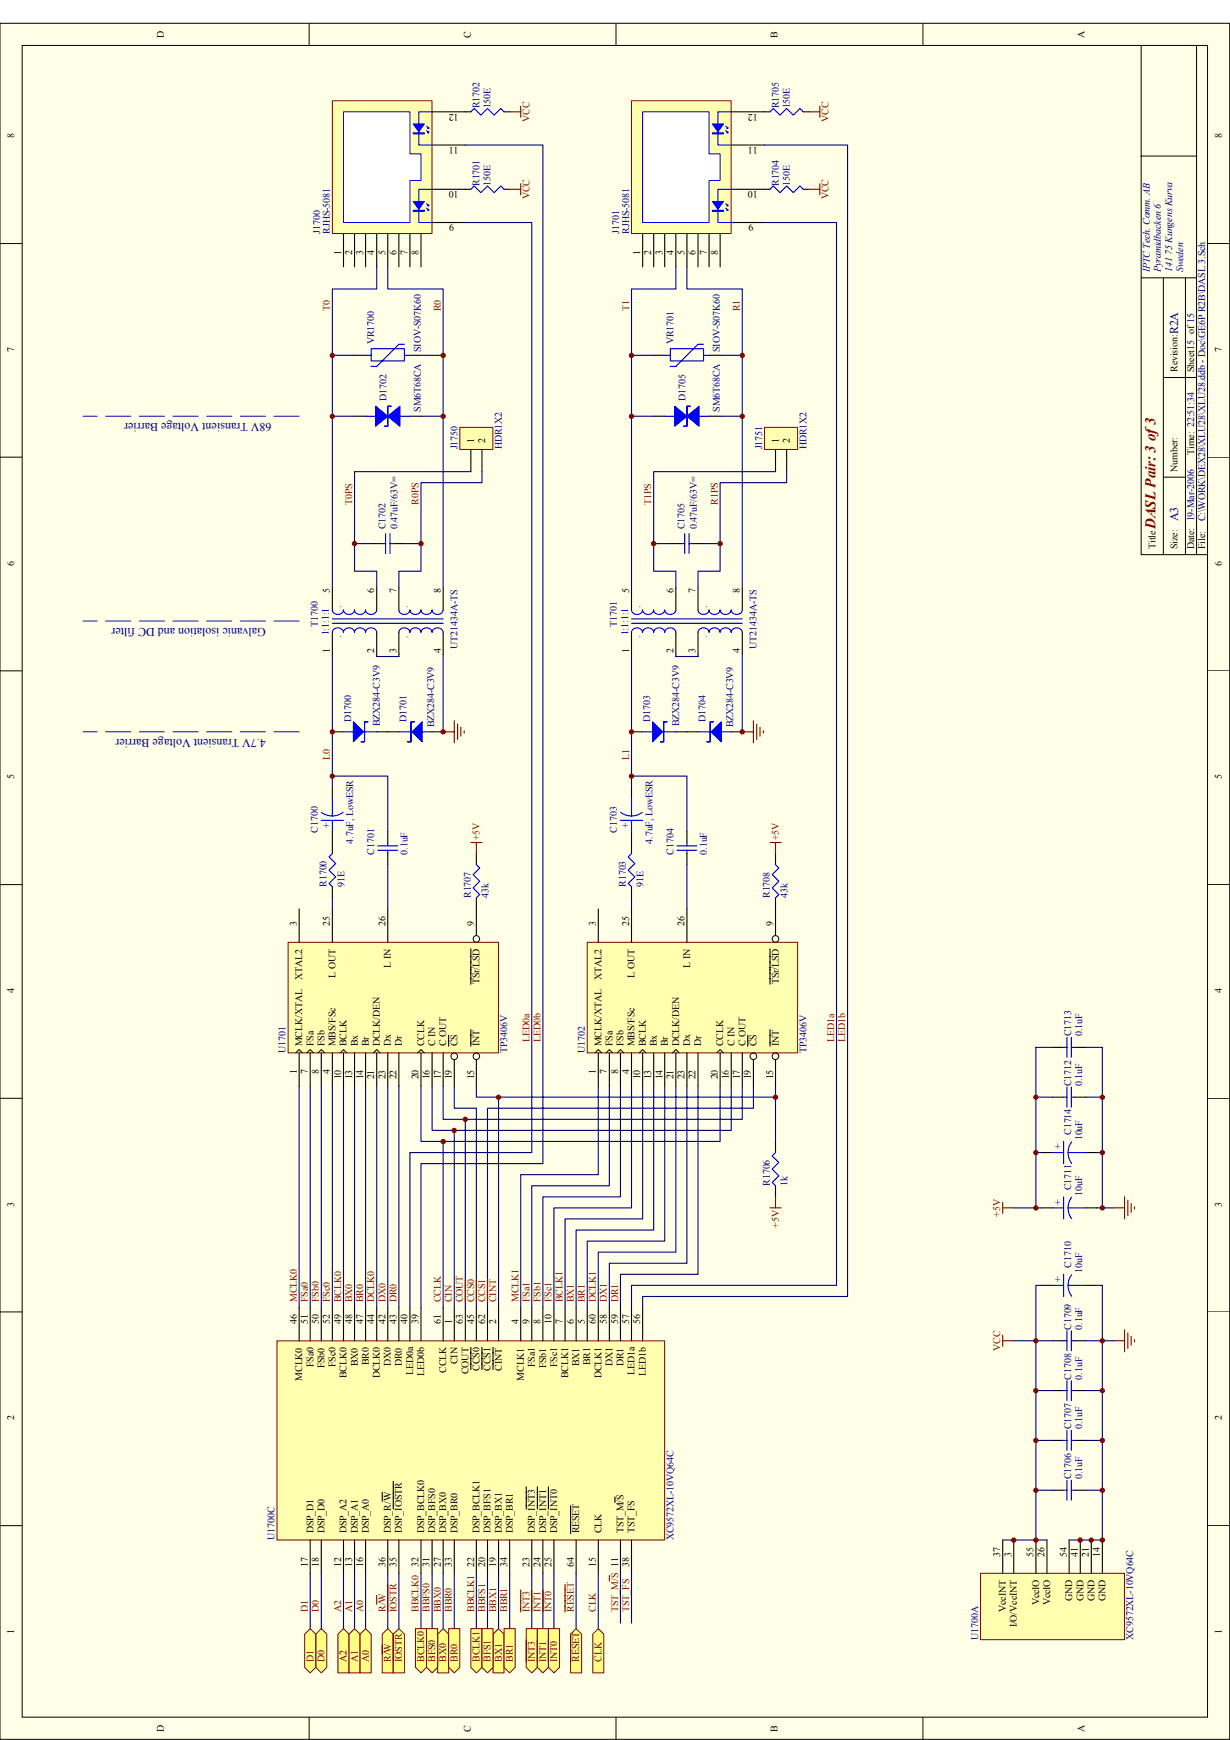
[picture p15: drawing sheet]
<svg xmlns="http://www.w3.org/2000/svg" width="297mm" height="420mm" viewBox="0 0 297 420" stroke-linecap="round" stroke-linejoin="round" font-family="sans-serif">
<defs><g id="words">
<text font-size="3.6" fill="#800000" x="279.1" y="127.8" transform="rotate(-90 279.1 127.8)">DASL Pair: 3 of 3</text>
<g font-size="2.9" fill="#000080">
<text x="284.5" y="80.7" transform="rotate(-90 284.5 80.7)">R2A</text>
<text x="65.6" y="102.1" transform="rotate(-180 65.6 102.1)">68V Transient Voltage Barrier</text>
<text x="284.5" y="125.9" transform="rotate(-90 284.5 125.9)">A3</text>
<text x="64.2" y="151.6" transform="rotate(-180 64.2 151.6)">Galvanic isolation and DC filter</text>
<text x="64.2" y="178.3" transform="rotate(-180 64.2 178.3)">4.7V Transient Voltage Barrier</text>
</g>
<g font-size="2.4">
<text x="39.6" y="9.1" transform="rotate(-90 39.6 9.1)">D</text>
<text x="113.7" y="9.1" transform="rotate(-90 113.7 9.1)">C</text>
<text x="187.8" y="9.1" transform="rotate(-90 187.8 9.1)">B</text>
<text x="261.9" y="9.1" transform="rotate(-90 261.9 9.1)">A</text>
<text x="110.8" y="27.5" transform="rotate(-180 110.8 27.5)">12</text>
<text x="183" y="27.5" transform="rotate(-180 183 27.5)">12</text>
<text x="3.4" y="33.4" transform="rotate(-90 3.4 33.4)">8</text>
<text x="110.8" y="35.5" transform="rotate(-180 110.8 35.5)">11</text>
<text x="183" y="35.5" transform="rotate(-180 183 35.5)">11</text>
<text x="295.1" y="33.4" transform="rotate(-90 295.1 33.4)">8</text>
<text x="110.8" y="46.2" transform="rotate(-180 110.8 46.2)">10</text>
<text x="183" y="46.2" transform="rotate(-180 183 46.2)">10</text>
<text x="109.7" y="54.2" transform="rotate(-180 109.7 54.2)">9</text>
<text x="181.9" y="54.2" transform="rotate(-180 181.9 54.2)">9</text>
<text x="82.4" y="61.5" transform="rotate(-90 82.4 61.5)">1</text>
<text x="85" y="61.5" transform="rotate(-90 85 61.5)">2</text>
<text x="87.7" y="61.5" transform="rotate(-90 87.7 61.5)">3</text>
<text x="90.4" y="61.5" transform="rotate(-90 90.4 61.5)">4</text>
<text x="93.1" y="61.5" transform="rotate(-90 93.1 61.5)">5</text>
<text x="95.7" y="61.5" transform="rotate(-90 95.7 61.5)">6</text>
<text x="98.4" y="61.5" transform="rotate(-90 98.4 61.5)">7</text>
<text x="101.1" y="61.5" transform="rotate(-90 101.1 61.5)">8</text>
<text x="154.6" y="61.5" transform="rotate(-90 154.6 61.5)">1</text>
<text x="157.3" y="61.5" transform="rotate(-90 157.3 61.5)">2</text>
<text x="160" y="61.5" transform="rotate(-90 160 61.5)">3</text>
<text x="162.6" y="61.5" transform="rotate(-90 162.6 61.5)">4</text>
<text x="165.3" y="61.5" transform="rotate(-90 165.3 61.5)">5</text>
<text x="168" y="61.5" transform="rotate(-90 168 61.5)">6</text>
<text x="170.7" y="61.5" transform="rotate(-90 170.7 61.5)">7</text>
<text x="173.3" y="61.5" transform="rotate(-90 173.3 61.5)">8</text>
<text x="3.4" y="85" transform="rotate(-90 3.4 85)">7</text>
<text x="284.4" y="89.8" transform="rotate(-90 284.4 89.8)">Revision:</text>
<text x="288.4" y="89.8" transform="rotate(-90 288.4 89.8)">Sheet15 of 15</text>
<text x="295.1" y="85" transform="rotate(-90 295.1 85)">7</text>
<text x="114.5" y="106.9" transform="rotate(-90 114.5 106.9)">1</text>
<text x="117.1" y="106.9" transform="rotate(-90 117.1 106.9)">2</text>
<text x="188" y="106.9" transform="rotate(-90 188 106.9)">1</text>
<text x="190.7" y="106.9" transform="rotate(-90 190.7 106.9)">2</text>
<text x="284.4" y="113.9" transform="rotate(-90 284.4 113.9)">Number:</text>
<text x="288.4" y="109.9" transform="rotate(-90 288.4 109.9)">Time: 22:51:34</text>
<text x="3.4" y="136.6" transform="rotate(-90 3.4 136.6)">6</text>
<text x="279" y="132.6" transform="rotate(-90 279 132.6)">Title</text>
<text x="284.4" y="132.6" transform="rotate(-90 284.4 132.6)">Size:</text>
<text x="288.4" y="132.6" transform="rotate(-90 288.4 132.6)">Date: 19-Mar-2006</text>
<text x="291.1" y="132.6" transform="rotate(-90 291.1 132.6)">File:</text>
<text x="295.1" y="136.6" transform="rotate(-90 295.1 136.6)">6</text>
<text x="79.7" y="143.3" transform="rotate(-90 79.7 143.3)">5</text>
<text x="90.4" y="143.3" transform="rotate(-90 90.4 143.3)">6</text>
<text x="95.7" y="143.3" transform="rotate(-90 95.7 143.3)">7</text>
<text x="106.4" y="143.3" transform="rotate(-90 106.4 143.3)">8</text>
<text x="151.9" y="143.3" transform="rotate(-90 151.9 143.3)">5</text>
<text x="162.6" y="143.3" transform="rotate(-90 162.6 143.3)">6</text>
<text x="168" y="143.3" transform="rotate(-90 168 143.3)">7</text>
<text x="178.7" y="143.3" transform="rotate(-90 178.7 143.3)">8</text>
<text x="79.7" y="157.7" transform="rotate(-90 79.7 157.7)">1</text>
<text x="90.4" y="157.7" transform="rotate(-90 90.4 157.7)">2</text>
<text x="95.7" y="157.7" transform="rotate(-90 95.7 157.7)">3</text>
<text x="106.4" y="157.7" transform="rotate(-90 106.4 157.7)">4</text>
<text x="151.9" y="157.7" transform="rotate(-90 151.9 157.7)">1</text>
<text x="162.6" y="157.7" transform="rotate(-90 162.6 157.7)">2</text>
<text x="168" y="157.7" transform="rotate(-90 168 157.7)">3</text>
<text x="178.7" y="157.7" transform="rotate(-90 178.7 157.7)">4</text>
<text x="3.4" y="188.2" transform="rotate(-90 3.4 188.2)">5</text>
<text x="295.1" y="188.2" transform="rotate(-90 295.1 188.2)">5</text>
<text x="71.7" y="223.5" transform="rotate(-90 71.7 223.5)">3</text>
<text x="79.7" y="223.5" transform="rotate(-90 79.7 223.5)">25</text>
<text x="93.1" y="223.5" transform="rotate(-90 93.1 223.5)">26</text>
<text x="114.5" y="223.5" transform="rotate(-90 114.5 223.5)">9</text>
<text x="143.9" y="223.5" transform="rotate(-90 143.9 223.5)">3</text>
<text x="151.9" y="223.5" transform="rotate(-90 151.9 223.5)">25</text>
<text x="165.3" y="223.5" transform="rotate(-90 165.3 223.5)">26</text>
<text x="186.7" y="223.5" transform="rotate(-90 186.7 223.5)">9</text>
<text x="94.4" y="233.6" transform="rotate(-90 94.4 233.6)">L IN</text>
<text x="166.6" y="233.6" transform="rotate(-90 166.6 233.6)">L IN</text>
<text x="3.4" y="239.8" transform="rotate(-90 3.4 239.8)">4</text>
<text x="73" y="236.6" transform="rotate(-90 73 236.6)">XTAL2</text>
<text x="81" y="236.1" transform="rotate(-90 81 236.1)">L OUT</text>
<text x="115.8" y="237.7" transform="rotate(-90 115.8 237.7)">TSr/LSD</text>
<text x="145.2" y="236.6" transform="rotate(-90 145.2 236.6)">XTAL2</text>
<text x="153.3" y="236.1" transform="rotate(-90 153.3 236.1)">L OUT</text>
<text x="188" y="237.7" transform="rotate(-90 188 237.7)">TSr/LSD</text>
<text x="295.1" y="239.8" transform="rotate(-90 295.1 239.8)">4</text>
<text x="73" y="252.6" transform="rotate(-90 73 252.6)">MCLK/XTAL</text>
<text x="75.7" y="252.6" transform="rotate(-90 75.7 252.6)">FSa</text>
<text x="78.4" y="252.6" transform="rotate(-90 78.4 252.6)">FSb</text>
<text x="81" y="252.6" transform="rotate(-90 81 252.6)">MBS/FSc</text>
<text x="83.7" y="252.6" transform="rotate(-90 83.7 252.6)">BCLK</text>
<text x="86.4" y="252.6" transform="rotate(-90 86.4 252.6)">Bx</text>
<text x="89" y="252.6" transform="rotate(-90 89 252.6)">Br</text>
<text x="91.7" y="252.6" transform="rotate(-90 91.7 252.6)">DCLK/DEN</text>
<text x="94.4" y="252.6" transform="rotate(-90 94.4 252.6)">Dx</text>
<text x="97.1" y="252.6" transform="rotate(-90 97.1 252.6)">Dr</text>
<text x="102.4" y="252.6" transform="rotate(-90 102.4 252.6)">CCLK</text>
<text x="105.1" y="252.6" transform="rotate(-90 105.1 252.6)">C IN</text>
<text x="107.8" y="252.6" transform="rotate(-90 107.8 252.6)">C OUT</text>
<text x="110.4" y="252.6" transform="rotate(-90 110.4 252.6)">CS</text>
<text x="115.8" y="252.6" transform="rotate(-90 115.8 252.6)">INT</text>
<text x="145.2" y="252.6" transform="rotate(-90 145.2 252.6)">MCLK/XTAL</text>
<text x="147.9" y="252.6" transform="rotate(-90 147.9 252.6)">FSa</text>
<text x="150.6" y="252.6" transform="rotate(-90 150.6 252.6)">FSb</text>
<text x="153.3" y="252.6" transform="rotate(-90 153.3 252.6)">MBS/FSc</text>
<text x="155.9" y="252.6" transform="rotate(-90 155.9 252.6)">BCLK</text>
<text x="158.6" y="252.6" transform="rotate(-90 158.6 252.6)">Bx</text>
<text x="161.3" y="252.6" transform="rotate(-90 161.3 252.6)">Br</text>
<text x="164" y="252.6" transform="rotate(-90 164 252.6)">DCLK/DEN</text>
<text x="166.6" y="252.6" transform="rotate(-90 166.6 252.6)">Dx</text>
<text x="169.3" y="252.6" transform="rotate(-90 169.3 252.6)">Dr</text>
<text x="174.7" y="252.6" transform="rotate(-90 174.7 252.6)">CCLK</text>
<text x="177.4" y="252.6" transform="rotate(-90 177.4 252.6)">C IN</text>
<text x="180" y="252.6" transform="rotate(-90 180 252.6)">C OUT</text>
<text x="182.7" y="252.6" transform="rotate(-90 182.7 252.6)">CS</text>
<text x="188" y="252.6" transform="rotate(-90 188 252.6)">INT</text>
<text x="71.7" y="259.3" transform="rotate(-90 71.7 259.3)">1</text>
<text x="74.3" y="259.3" transform="rotate(-90 74.3 259.3)">7</text>
<text x="77" y="259.3" transform="rotate(-90 77 259.3)">8</text>
<text x="79.7" y="259.3" transform="rotate(-90 79.7 259.3)">4</text>
<text x="82.4" y="260.7" transform="rotate(-90 82.4 260.7)">10</text>
<text x="85" y="260.7" transform="rotate(-90 85 260.7)">13</text>
<text x="87.7" y="260.7" transform="rotate(-90 87.7 260.7)">14</text>
<text x="90.4" y="260.7" transform="rotate(-90 90.4 260.7)">21</text>
<text x="93.1" y="260.7" transform="rotate(-90 93.1 260.7)">23</text>
<text x="95.7" y="260.7" transform="rotate(-90 95.7 260.7)">22</text>
<text x="101.1" y="260.7" transform="rotate(-90 101.1 260.7)">20</text>
<text x="103.8" y="260.7" transform="rotate(-90 103.8 260.7)">16</text>
<text x="106.4" y="260.7" transform="rotate(-90 106.4 260.7)">17</text>
<text x="109.1" y="260.7" transform="rotate(-90 109.1 260.7)">19</text>
<text x="114.5" y="260.7" transform="rotate(-90 114.5 260.7)">15</text>
<text x="143.9" y="259.3" transform="rotate(-90 143.9 259.3)">1</text>
<text x="146.6" y="259.3" transform="rotate(-90 146.6 259.3)">7</text>
<text x="149.2" y="259.3" transform="rotate(-90 149.2 259.3)">8</text>
<text x="151.9" y="259.3" transform="rotate(-90 151.9 259.3)">4</text>
<text x="154.6" y="260.7" transform="rotate(-90 154.6 260.7)">10</text>
<text x="157.3" y="260.7" transform="rotate(-90 157.3 260.7)">13</text>
<text x="160" y="260.7" transform="rotate(-90 160 260.7)">14</text>
<text x="162.6" y="260.7" transform="rotate(-90 162.6 260.7)">21</text>
<text x="165.3" y="260.7" transform="rotate(-90 165.3 260.7)">23</text>
<text x="168" y="260.7" transform="rotate(-90 168 260.7)">22</text>
<text x="173.3" y="260.7" transform="rotate(-90 173.3 260.7)">20</text>
<text x="176" y="260.7" transform="rotate(-90 176 260.7)">16</text>
<text x="178.7" y="260.7" transform="rotate(-90 178.7 260.7)">17</text>
<text x="181.4" y="260.7" transform="rotate(-90 181.4 260.7)">19</text>
<text x="186.7" y="260.7" transform="rotate(-90 186.7 260.7)">15</text>
<text x="3.4" y="291.4" transform="rotate(-90 3.4 291.4)">3</text>
<text x="295.1" y="291.4" transform="rotate(-90 295.1 291.4)">3</text>
<text x="71.7" y="319.7" transform="rotate(-90 71.7 319.7)">46</text>
<text x="74.3" y="319.7" transform="rotate(-90 74.3 319.7)">51</text>
<text x="77" y="319.7" transform="rotate(-90 77 319.7)">50</text>
<text x="79.7" y="319.7" transform="rotate(-90 79.7 319.7)">52</text>
<text x="82.4" y="319.7" transform="rotate(-90 82.4 319.7)">49</text>
<text x="85" y="319.7" transform="rotate(-90 85 319.7)">48</text>
<text x="87.7" y="319.7" transform="rotate(-90 87.7 319.7)">47</text>
<text x="90.4" y="319.7" transform="rotate(-90 90.4 319.7)">44</text>
<text x="93.1" y="319.7" transform="rotate(-90 93.1 319.7)">42</text>
<text x="95.7" y="319.7" transform="rotate(-90 95.7 319.7)">43</text>
<text x="98.4" y="319.7" transform="rotate(-90 98.4 319.7)">40</text>
<text x="101.1" y="319.7" transform="rotate(-90 101.1 319.7)">39</text>
<text x="106.4" y="319.7" transform="rotate(-90 106.4 319.7)">61</text>
<text x="109.1" y="319.7" transform="rotate(-90 109.1 319.7)">1</text>
<text x="111.8" y="319.7" transform="rotate(-90 111.8 319.7)">63</text>
<text x="114.5" y="319.7" transform="rotate(-90 114.5 319.7)">45</text>
<text x="117.1" y="319.7" transform="rotate(-90 117.1 319.7)">62</text>
<text x="119.8" y="319.7" transform="rotate(-90 119.8 319.7)">2</text>
<text x="125.2" y="319.7" transform="rotate(-90 125.2 319.7)">4</text>
<text x="127.8" y="319.7" transform="rotate(-90 127.8 319.7)">9</text>
<text x="130.5" y="319.7" transform="rotate(-90 130.5 319.7)">8</text>
<text x="133.2" y="319.7" transform="rotate(-90 133.2 319.7)">10</text>
<text x="135.9" y="319.7" transform="rotate(-90 135.9 319.7)">7</text>
<text x="138.6" y="319.7" transform="rotate(-90 138.6 319.7)">6</text>
<text x="141.2" y="319.7" transform="rotate(-90 141.2 319.7)">5</text>
<text x="143.9" y="319.7" transform="rotate(-90 143.9 319.7)">60</text>
<text x="146.6" y="319.7" transform="rotate(-90 146.6 319.7)">58</text>
<text x="149.2" y="319.7" transform="rotate(-90 149.2 319.7)">59</text>
<text x="151.9" y="319.7" transform="rotate(-90 151.9 319.7)">57</text>
<text x="154.6" y="319.7" transform="rotate(-90 154.6 319.7)">56</text>
<text x="86.4" y="329.9" transform="rotate(-90 86.4 329.9)">BX0</text>
<text x="89" y="329.6" transform="rotate(-90 89 329.6)">BR0</text>
<text x="94.4" y="329.9" transform="rotate(-90 94.4 329.9)">DX0</text>
<text x="97.1" y="329.9" transform="rotate(-90 97.1 329.9)">DR0</text>
<text x="110.4" y="329.4" transform="rotate(-90 110.4 329.4)">CIN</text>
<text x="139.9" y="329.9" transform="rotate(-90 139.9 329.9)">BX1</text>
<text x="142.6" y="329.6" transform="rotate(-90 142.6 329.6)">BR1</text>
<text x="147.9" y="329.9" transform="rotate(-90 147.9 329.9)">DX1</text>
<text x="150.6" y="329.9" transform="rotate(-90 150.6 329.9)">DR1</text>
<text x="73" y="333.4" transform="rotate(-90 73 333.4)">MCLK0</text>
<text x="75.7" y="330.2" transform="rotate(-90 75.7 330.2)">FSa0</text>
<text x="78.4" y="330.4" transform="rotate(-90 78.4 330.4)">FSb0</text>
<text x="81" y="330.2" transform="rotate(-90 81 330.2)">FSc0</text>
<text x="83.7" y="332.8" transform="rotate(-90 83.7 332.8)">BCLK0</text>
<text x="91.7" y="332.8" transform="rotate(-90 91.7 332.8)">DCLK0</text>
<text x="99.8" y="332" transform="rotate(-90 99.8 332)">LED0a</text>
<text x="102.4" y="332.3" transform="rotate(-90 102.4 332.3)">LED0b</text>
<text x="107.8" y="331.5" transform="rotate(-90 107.8 331.5)">CCLK</text>
<text x="113.1" y="331.8" transform="rotate(-90 113.1 331.8)">COUT</text>
<text x="115.8" y="331" transform="rotate(-90 115.8 331)">CCS0</text>
<text x="118.5" y="331" transform="rotate(-90 118.5 331)">CCS1</text>
<text x="121.2" y="331" transform="rotate(-90 121.2 331)">CINT</text>
<text x="126.5" y="333.4" transform="rotate(-90 126.5 333.4)">MCLK1</text>
<text x="129.2" y="330.2" transform="rotate(-90 129.2 330.2)">FSa1</text>
<text x="131.9" y="330.4" transform="rotate(-90 131.9 330.4)">FSb1</text>
<text x="134.5" y="330.2" transform="rotate(-90 134.5 330.2)">FSc1</text>
<text x="137.2" y="332.8" transform="rotate(-90 137.2 332.8)">BCLK1</text>
<text x="145.2" y="332.8" transform="rotate(-90 145.2 332.8)">DCLK1</text>
<text x="153.3" y="332" transform="rotate(-90 153.3 332)">LED1a</text>
<text x="155.9" y="332.3" transform="rotate(-90 155.9 332.3)">LED1b</text>
<text x="3.4" y="343" transform="rotate(-90 3.4 343)">2</text>
<text x="295.1" y="343" transform="rotate(-90 295.1 343)">2</text>
<text x="75.7" y="370.3" transform="rotate(-90 75.7 370.3)">DSP_D1</text>
<text x="78.4" y="370.3" transform="rotate(-90 78.4 370.3)">DSP_D0</text>
<text x="83.7" y="370.3" transform="rotate(-90 83.7 370.3)">DSP_A2</text>
<text x="86.4" y="370.3" transform="rotate(-90 86.4 370.3)">DSP_A1</text>
<text x="89" y="370.3" transform="rotate(-90 89 370.3)">DSP_A0</text>
<text x="94.4" y="370.3" transform="rotate(-90 94.4 370.3)">DSP_R/W</text>
<text x="97.1" y="370.3" transform="rotate(-90 97.1 370.3)">DSP_IOSTR</text>
<text x="102.4" y="370.3" transform="rotate(-90 102.4 370.3)">DSP_BCLK0</text>
<text x="105.1" y="370.3" transform="rotate(-90 105.1 370.3)">DSP_BFS0</text>
<text x="107.8" y="370.3" transform="rotate(-90 107.8 370.3)">DSP_BX0</text>
<text x="110.4" y="370.3" transform="rotate(-90 110.4 370.3)">DSP_BR0</text>
<text x="115.8" y="370.3" transform="rotate(-90 115.8 370.3)">DSP_BCLK1</text>
<text x="118.5" y="370.3" transform="rotate(-90 118.5 370.3)">DSP_BFS1</text>
<text x="121.2" y="370.3" transform="rotate(-90 121.2 370.3)">DSP_BX1</text>
<text x="123.8" y="370.3" transform="rotate(-90 123.8 370.3)">DSP_BR1</text>
<text x="129.2" y="370.3" transform="rotate(-90 129.2 370.3)">DSP_INT3</text>
<text x="131.9" y="370.3" transform="rotate(-90 131.9 370.3)">DSP_INT1</text>
<text x="134.5" y="370.3" transform="rotate(-90 134.5 370.3)">DSP_INT0</text>
<text x="139.9" y="370.3" transform="rotate(-90 139.9 370.3)">RESET</text>
<text x="145.2" y="370.3" transform="rotate(-90 145.2 370.3)">CLK</text>
<text x="150.6" y="370.3" transform="rotate(-90 150.6 370.3)">TST_M/S</text>
<text x="153.3" y="370.3" transform="rotate(-90 153.3 370.3)">TST_FS</text>
<text x="241.6" y="375.9" transform="rotate(-90 241.6 375.9)">37</text>
<text x="244.2" y="375.9" transform="rotate(-90 244.2 375.9)">3</text>
<text x="249.6" y="375.9" transform="rotate(-90 249.6 375.9)">55</text>
<text x="252.3" y="375.9" transform="rotate(-90 252.3 375.9)">26</text>
<text x="257.6" y="375.9" transform="rotate(-90 257.6 375.9)">54</text>
<text x="260.3" y="375.9" transform="rotate(-90 260.3 375.9)">41</text>
<text x="263" y="375.9" transform="rotate(-90 263 375.9)">21</text>
<text x="265.6" y="375.9" transform="rotate(-90 265.6 375.9)">14</text>
<text x="74.3" y="378.3" transform="rotate(-90 74.3 378.3)">17</text>
<text x="77" y="378.3" transform="rotate(-90 77 378.3)">18</text>
<text x="82.4" y="378.3" transform="rotate(-90 82.4 378.3)">12</text>
<text x="85" y="378.3" transform="rotate(-90 85 378.3)">13</text>
<text x="87.7" y="378.3" transform="rotate(-90 87.7 378.3)">16</text>
<text x="93.1" y="378.3" transform="rotate(-90 93.1 378.3)">36</text>
<text x="95.7" y="378.3" transform="rotate(-90 95.7 378.3)">35</text>
<text x="101.1" y="378.3" transform="rotate(-90 101.1 378.3)">32</text>
<text x="103.8" y="378.3" transform="rotate(-90 103.8 378.3)">31</text>
<text x="106.4" y="378.3" transform="rotate(-90 106.4 378.3)">27</text>
<text x="109.1" y="378.3" transform="rotate(-90 109.1 378.3)">33</text>
<text x="114.5" y="378.3" transform="rotate(-90 114.5 378.3)">22</text>
<text x="117.1" y="378.3" transform="rotate(-90 117.1 378.3)">20</text>
<text x="119.8" y="378.3" transform="rotate(-90 119.8 378.3)">19</text>
<text x="122.5" y="378.3" transform="rotate(-90 122.5 378.3)">34</text>
<text x="127.8" y="378.3" transform="rotate(-90 127.8 378.3)">23</text>
<text x="130.5" y="378.3" transform="rotate(-90 130.5 378.3)">24</text>
<text x="133.2" y="378.3" transform="rotate(-90 133.2 378.3)">25</text>
<text x="138.6" y="378.3" transform="rotate(-90 138.6 378.3)">64</text>
<text x="143.9" y="378.3" transform="rotate(-90 143.9 378.3)">15</text>
<text x="151.9" y="378.3" transform="rotate(-90 151.9 378.3)">38</text>
<text x="242.9" y="389.2" transform="rotate(-90 242.9 389.2)">VccINT</text>
<text x="250.9" y="387.7" transform="rotate(-90 250.9 387.7)">VccIO</text>
<text x="253.6" y="387.7" transform="rotate(-90 253.6 387.7)">VccIO</text>
<text x="259" y="386.6" transform="rotate(-90 259 386.6)">GND</text>
<text x="261.6" y="386.6" transform="rotate(-90 261.6 386.6)">GND</text>
<text x="264.3" y="386.6" transform="rotate(-90 264.3 386.6)">GND</text>
<text x="267" y="386.6" transform="rotate(-90 267 386.6)">GND</text>
<text x="3.4" y="394.6" transform="rotate(-90 3.4 394.6)">1</text>
<text x="245.6" y="393" transform="rotate(-90 245.6 393)">I/O/VccINT</text>
<text x="295.1" y="394.6" transform="rotate(-90 295.1 394.6)">1</text>
<text x="39.6" y="418.1" transform="rotate(-90 39.6 418.1)">D</text>
<text x="113.7" y="418.1" transform="rotate(-90 113.7 418.1)">C</text>
<text x="187.8" y="418.1" transform="rotate(-90 187.8 418.1)">B</text>
<text x="261.9" y="418.1" transform="rotate(-90 261.9 418.1)">A</text>
</g>
<g font-size="2.4" fill="#000080">
<text x="115.8" y="26.2" transform="rotate(-90 115.8 26.2)">R1702</text>
<text x="118.5" y="26.2" transform="rotate(-90 118.5 26.2)">150E</text>
<text x="188" y="26.2" transform="rotate(-90 188 26.2)">R1705</text>
<text x="190.7" y="26.2" transform="rotate(-90 190.7 26.2)">150E</text>
<text x="115.8" y="44.9" transform="rotate(-90 115.8 44.9)">R1701</text>
<text x="118.5" y="44.9" transform="rotate(-90 118.5 44.9)">150E</text>
<text x="188" y="44.9" transform="rotate(-90 188 44.9)">R1704</text>
<text x="190.7" y="44.9" transform="rotate(-90 190.7 44.9)">150E</text>
<text x="77.3" y="56.4" transform="rotate(-90 77.3 56.4)">J1700</text>
<text x="79.7" y="56.4" transform="rotate(-90 79.7 56.4)">RJHS-5081</text>
<text x="149.5" y="56.4" transform="rotate(-90 149.5 56.4)">J1701</text>
<text x="151.9" y="56.4" transform="rotate(-90 151.9 56.4)">RJHS-5081</text>
<text x="277.7" y="65.8" transform="rotate(-90 277.7 65.8)">IPTC Tech. Comm. AB</text>
<text x="280.4" y="65.8" transform="rotate(-90 280.4 65.8)">Pyramidbacken 6</text>
<text x="283" y="65.8" transform="rotate(-90 283 65.8)">141 75 Kungens Kurva</text>
<text x="285.7" y="65.8" transform="rotate(-90 285.7 65.8)">Sweden</text>
<text x="90.4" y="83.1" transform="rotate(-90 90.4 83.1)">VR1700</text>
<text x="162.6" y="83.1" transform="rotate(-90 162.6 83.1)">VR1701</text>
<text x="101.6" y="85" transform="rotate(-90 101.6 85)">SIOV-S07K60</text>
<text x="173.9" y="85" transform="rotate(-90 173.9 85)">SIOV-S07K60</text>
<text x="93.3" y="96.8" transform="rotate(-90 93.3 96.8)">D1702</text>
<text x="101.6" y="99.5" transform="rotate(-90 101.6 99.5)">SM6T68CA</text>
<text x="165.6" y="96.8" transform="rotate(-90 165.6 96.8)">D1705</text>
<text x="173.9" y="99.5" transform="rotate(-90 173.9 99.5)">SM6T68CA</text>
<text x="110.4" y="108.5" transform="rotate(-90 110.4 108.5)">J1750</text>
<text x="121.2" y="108.5" transform="rotate(-90 121.2 108.5)">HDR1X2</text>
<text x="184" y="108.5" transform="rotate(-90 184 108.5)">J1751</text>
<text x="194.7" y="108.5" transform="rotate(-90 194.7 108.5)">HDR1X2</text>
<text x="291.1" y="125.9" transform="rotate(-90 291.1 125.9)">C:\WORK\DEX28\XLU28\XLU28.ddb - Doc\GE6P R2B\DASL 3.Sch</text>
<text x="93.1" y="127.8" transform="rotate(-90 93.1 127.8)">C1702</text>
<text x="96" y="127.8" transform="rotate(-90 96 127.8)">0.47uF/63V=</text>
<text x="165.3" y="127.8" transform="rotate(-90 165.3 127.8)">C1705</text>
<text x="168.3" y="127.8" transform="rotate(-90 168.3 127.8)">0.47uF/63V=</text>
<text x="82.4" y="146.8" transform="rotate(-90 82.4 146.8)">.</text>
<text x="98.4" y="146.8" transform="rotate(-90 98.4 146.8)">.</text>
<text x="154.6" y="146.8" transform="rotate(-90 154.6 146.8)">.</text>
<text x="170.7" y="146.8" transform="rotate(-90 170.7 146.8)">.</text>
<text x="76.8" y="151.3" transform="rotate(-90 76.8 151.3)">T1700</text>
<text x="82.4" y="154" transform="rotate(-90 82.4 154)">.</text>
<text x="98.4" y="154" transform="rotate(-90 98.4 154)">.</text>
<text x="149" y="151.3" transform="rotate(-90 149 151.3)">T1701</text>
<text x="154.6" y="154" transform="rotate(-90 154.6 154)">.</text>
<text x="170.7" y="154" transform="rotate(-90 170.7 154)">.</text>
<text x="110.4" y="156.7" transform="rotate(-90 110.4 156.7)">UT21434A-TS</text>
<text x="182.7" y="156.7" transform="rotate(-90 182.7 156.7)">UT21434A-TS</text>
<text x="84.8" y="174.3" transform="rotate(-90 84.8 174.3)">D1700</text>
<text x="91.7" y="175.4" transform="rotate(-90 91.7 175.4)">BZX284-C3V9</text>
<text x="98.1" y="174.3" transform="rotate(-90 98.1 174.3)">D1701</text>
<text x="104.8" y="175.6" transform="rotate(-90 104.8 175.6)">BZX284-C3V9</text>
<text x="157" y="174.3" transform="rotate(-90 157 174.3)">D1703</text>
<text x="164" y="175.4" transform="rotate(-90 164 175.4)">BZX284-C3V9</text>
<text x="170.4" y="174.3" transform="rotate(-90 170.4 174.3)">D1704</text>
<text x="177.1" y="175.6" transform="rotate(-90 177.1 175.6)">BZX284-C3V9</text>
<text x="76.8" y="201" transform="rotate(-90 76.8 201)">C1700</text>
<text x="79.5" y="198.6" transform="rotate(-180 79.5 198.6)">+</text>
<text x="85.3" y="203.7" transform="rotate(-90 85.3 203.7)">4.7uF, LowESR</text>
<text x="149" y="201" transform="rotate(-90 149 201)">C1703</text>
<text x="151.7" y="198.6" transform="rotate(-180 151.7 198.6)">+</text>
<text x="157.5" y="203.7" transform="rotate(-90 157.5 203.7)">4.7uF, LowESR</text>
<text x="90.4" y="206.4" transform="rotate(-90 90.4 206.4)">C1701</text>
<text x="98.4" y="206.4" transform="rotate(-90 98.4 206.4)">0.1uF</text>
<text x="162.6" y="206.4" transform="rotate(-90 162.6 206.4)">C1704</text>
<text x="170.7" y="206.4" transform="rotate(-90 170.7 206.4)">0.1uF</text>
<text x="78.9" y="214.1" transform="rotate(-90 78.9 214.1)">R1700</text>
<text x="83.2" y="214.1" transform="rotate(-90 83.2 214.1)">91E</text>
<text x="151.1" y="214.1" transform="rotate(-90 151.1 214.1)">R1703</text>
<text x="155.4" y="214.1" transform="rotate(-90 155.4 214.1)">91E</text>
<text x="113.7" y="216.8" transform="rotate(-90 113.7 216.8)">R1707</text>
<text x="117.9" y="216.8" transform="rotate(-90 117.9 216.8)">43k</text>
<text x="185.9" y="216.8" transform="rotate(-90 185.9 216.8)">R1708</text>
<text x="190.2" y="216.8" transform="rotate(-90 190.2 216.8)">43k</text>
<text x="258.7" y="250.2" transform="rotate(-90 258.7 250.2)">C1713</text>
<text x="261.4" y="250.2" transform="rotate(-90 261.4 250.2)">0.1uF</text>
<text x="69" y="254.2" transform="rotate(-90 69 254.2)">U1701</text>
<text x="122.5" y="254.2" transform="rotate(-90 122.5 254.2)">TP3406V</text>
<text x="141.2" y="254.2" transform="rotate(-90 141.2 254.2)">U1702</text>
<text x="194.7" y="254.2" transform="rotate(-90 194.7 254.2)">TP3406V</text>
<text x="258.7" y="262.3" transform="rotate(-90 258.7 262.3)">C1712</text>
<text x="261.4" y="262.3" transform="rotate(-90 261.4 262.3)">0.1uF</text>
<text x="258.7" y="274" transform="rotate(-90 258.7 274)">C1714</text>
<text x="261.4" y="275.4" transform="rotate(-90 261.4 275.4)">10uF</text>
<text x="256.3" y="277.5" transform="rotate(-90 256.3 277.5)">+</text>
<text x="185.9" y="286.3" transform="rotate(-90 185.9 286.3)">R1706</text>
<text x="190.2" y="286.3" transform="rotate(-90 190.2 286.3)">1k</text>
<text x="258.7" y="287.4" transform="rotate(-90 258.7 287.4)">C1711</text>
<text x="256.3" y="290.9" transform="rotate(-90 256.3 290.9)">+</text>
<text x="261.4" y="288.7" transform="rotate(-90 261.4 288.7)">10uF</text>
<text x="256.3" y="309.6" transform="rotate(-90 256.3 309.6)">+</text>
<text x="258.7" y="306.1" transform="rotate(-90 258.7 306.1)">C1710</text>
<text x="261.4" y="307.4" transform="rotate(-90 261.4 307.4)">10uF</text>
<text x="258.7" y="321.1" transform="rotate(-90 258.7 321.1)">C1709</text>
<text x="261.4" y="321.1" transform="rotate(-90 261.4 321.1)">0.1uF</text>
<text x="258.7" y="333.1" transform="rotate(-90 258.7 333.1)">C1708</text>
<text x="261.4" y="333.1" transform="rotate(-90 261.4 333.1)">0.1uF</text>
<text x="258.7" y="345.1" transform="rotate(-90 258.7 345.1)">C1707</text>
<text x="261.4" y="345.1" transform="rotate(-90 261.4 345.1)">0.1uF</text>
<text x="258.7" y="357.2" transform="rotate(-90 258.7 357.2)">C1706</text>
<text x="261.4" y="357.2" transform="rotate(-90 261.4 357.2)">0.1uF</text>
<text x="66.3" y="371.9" transform="rotate(-90 66.3 371.9)">U1700C</text>
<text x="162.6" y="371.9" transform="rotate(-90 162.6 371.9)">XC9572XL-10VQ64C</text>
<text x="236.2" y="395.9" transform="rotate(-90 236.2 395.9)">U1700A</text>
<text x="273.7" y="395.9" transform="rotate(-90 273.7 395.9)">XC9572XL-10VQ64C</text>
</g>
<g font-size="2.4" fill="#800000">
<text x="127.8" y="29.4" transform="rotate(-90 127.8 29.4)">VCC</text>
<text x="200.1" y="29.4" transform="rotate(-90 200.1 29.4)">VCC</text>
<text x="127.8" y="48.1" transform="rotate(-90 127.8 48.1)">VCC</text>
<text x="200.1" y="48.1" transform="rotate(-90 200.1 48.1)">VCC</text>
<text x="79.7" y="75.1" transform="rotate(-90 79.7 75.1)">T0</text>
<text x="106.4" y="75.1" transform="rotate(-90 106.4 75.1)">R0</text>
<text x="151.9" y="75.1" transform="rotate(-90 151.9 75.1)">T1</text>
<text x="178.7" y="75.1" transform="rotate(-90 178.7 75.1)">R1</text>
<text x="85" y="121.9" transform="rotate(-90 85 121.9)">T0PS</text>
<text x="101.1" y="121.9" transform="rotate(-90 101.1 121.9)">R0PS</text>
<text x="157.3" y="121.9" transform="rotate(-90 157.3 121.9)">T1PS</text>
<text x="173.3" y="121.9" transform="rotate(-90 173.3 121.9)">R1PS</text>
<text x="79.7" y="183.4" transform="rotate(-90 79.7 183.4)">L0</text>
<text x="151.9" y="183.4" transform="rotate(-90 151.9 183.4)">L1</text>
<text x="115.8" y="202.9" transform="rotate(-90 115.8 202.9)">+5V</text>
<text x="188" y="202.9" transform="rotate(-90 188 202.9)">+5V</text>
<text x="127.8" y="251.6" transform="rotate(-90 127.8 251.6)">LED0a</text>
<text x="130.5" y="251.6" transform="rotate(-90 130.5 251.6)">LED0b</text>
<text x="201.4" y="251.6" transform="rotate(-90 201.4 251.6)">LED1a</text>
<text x="204.1" y="251.6" transform="rotate(-90 204.1 251.6)">LED1b</text>
<text x="241.6" y="293.8" transform="rotate(-90 241.6 293.8)">+5V</text>
<text x="188" y="296.5" transform="rotate(-90 188 296.5)">+5V</text>
<text x="71.7" y="314.4" transform="rotate(-90 71.7 314.4)">MCLK0</text>
<text x="74.3" y="314.4" transform="rotate(-90 74.3 314.4)">FSa0</text>
<text x="77" y="314.4" transform="rotate(-90 77 314.4)">FSb0</text>
<text x="79.7" y="314.4" transform="rotate(-90 79.7 314.4)">FSc0</text>
<text x="82.4" y="314.4" transform="rotate(-90 82.4 314.4)">BCLK0</text>
<text x="85" y="314.4" transform="rotate(-90 85 314.4)">BX0</text>
<text x="87.7" y="314.4" transform="rotate(-90 87.7 314.4)">BR0</text>
<text x="90.4" y="314.4" transform="rotate(-90 90.4 314.4)">DCLK0</text>
<text x="93.1" y="314.4" transform="rotate(-90 93.1 314.4)">DX0</text>
<text x="95.7" y="314.4" transform="rotate(-90 95.7 314.4)">DR0</text>
<text x="106.4" y="314.4" transform="rotate(-90 106.4 314.4)">CCLK</text>
<text x="109.1" y="314.4" transform="rotate(-90 109.1 314.4)">CIN</text>
<text x="111.8" y="314.4" transform="rotate(-90 111.8 314.4)">COUT</text>
<text x="114.5" y="314.4" transform="rotate(-90 114.5 314.4)">CCS0</text>
<text x="117.1" y="314.4" transform="rotate(-90 117.1 314.4)">CCS1</text>
<text x="119.8" y="314.4" transform="rotate(-90 119.8 314.4)">CINT</text>
<text x="125.2" y="314.4" transform="rotate(-90 125.2 314.4)">MCLK1</text>
<text x="127.8" y="314.4" transform="rotate(-90 127.8 314.4)">FSa1</text>
<text x="130.5" y="314.4" transform="rotate(-90 130.5 314.4)">FSb1</text>
<text x="133.2" y="314.4" transform="rotate(-90 133.2 314.4)">FSc1</text>
<text x="135.9" y="314.4" transform="rotate(-90 135.9 314.4)">BCLK1</text>
<text x="138.6" y="314.4" transform="rotate(-90 138.6 314.4)">BX1</text>
<text x="141.2" y="314.4" transform="rotate(-90 141.2 314.4)">BR1</text>
<text x="143.9" y="314.4" transform="rotate(-90 143.9 314.4)">DCLK1</text>
<text x="146.6" y="314.4" transform="rotate(-90 146.6 314.4)">DX1</text>
<text x="149.2" y="314.4" transform="rotate(-90 149.2 314.4)">DR1</text>
<text x="241.6" y="326.2" transform="rotate(-90 241.6 326.2)">VCC</text>
<text x="74.3" y="389.2" transform="rotate(-90 74.3 389.2)">D1</text>
<text x="77" y="389.2" transform="rotate(-90 77 389.2)">D0</text>
<text x="82.4" y="389.2" transform="rotate(-90 82.4 389.2)">A2</text>
<text x="85" y="389.2" transform="rotate(-90 85 389.2)">A1</text>
<text x="87.7" y="389.2" transform="rotate(-90 87.7 389.2)">A0</text>
<text x="93.1" y="389.2" transform="rotate(-90 93.1 389.2)">R/W</text>
<text x="95.7" y="389.2" transform="rotate(-90 95.7 389.2)">IOSTR</text>
<text x="101.1" y="389.2" transform="rotate(-90 101.1 389.2)">BBCLK0</text>
<text x="103.8" y="389.2" transform="rotate(-90 103.8 389.2)">BBFS0</text>
<text x="106.4" y="389.2" transform="rotate(-90 106.4 389.2)">BBX0</text>
<text x="109.1" y="389.2" transform="rotate(-90 109.1 389.2)">BBR0</text>
<text x="114.5" y="389.2" transform="rotate(-90 114.5 389.2)">BBCLK1</text>
<text x="117.1" y="389.2" transform="rotate(-90 117.1 389.2)">BBFS1</text>
<text x="119.8" y="389.2" transform="rotate(-90 119.8 389.2)">BBX1</text>
<text x="122.5" y="389.2" transform="rotate(-90 122.5 389.2)">BBR1</text>
<text x="127.8" y="389.2" transform="rotate(-90 127.8 389.2)">INT3</text>
<text x="130.5" y="389.2" transform="rotate(-90 130.5 389.2)">INT1</text>
<text x="133.2" y="389.2" transform="rotate(-90 133.2 389.2)">INT0</text>
<text x="138.6" y="389.2" transform="rotate(-90 138.6 389.2)">RESET</text>
<text x="143.9" y="389.2" transform="rotate(-90 143.9 389.2)">CLK</text>
<text x="149.2" y="389.2" transform="rotate(-90 149.2 389.2)">TST_M/S 11</text>
<text x="151.9" y="389.2" transform="rotate(-90 151.9 389.2)">TST_FS</text>
<text x="75.7" y="401.3" transform="rotate(-90 75.7 401.3)">D1</text>
<text x="78.4" y="401.3" transform="rotate(-90 78.4 401.3)">D0</text>
<text x="83.7" y="401.3" transform="rotate(-90 83.7 401.3)">A2</text>
<text x="86.4" y="401.3" transform="rotate(-90 86.4 401.3)">A1</text>
<text x="89" y="401.3" transform="rotate(-90 89 401.3)">A0</text>
<text x="94.4" y="401.3" transform="rotate(-90 94.4 401.3)">R/W</text>
<text x="97.1" y="401.3" transform="rotate(-90 97.1 401.3)">IOSTR</text>
<text x="102.4" y="401.3" transform="rotate(-90 102.4 401.3)">BCLK0</text>
<text x="105.1" y="401.3" transform="rotate(-90 105.1 401.3)">BFS0</text>
<text x="107.8" y="401.3" transform="rotate(-90 107.8 401.3)">BX0</text>
<text x="110.4" y="401.3" transform="rotate(-90 110.4 401.3)">BR0</text>
<text x="115.8" y="401.3" transform="rotate(-90 115.8 401.3)">BCLK1</text>
<text x="118.5" y="401.3" transform="rotate(-90 118.5 401.3)">BFS1</text>
<text x="121.2" y="401.3" transform="rotate(-90 121.2 401.3)">BX1</text>
<text x="123.8" y="401.3" transform="rotate(-90 123.8 401.3)">BR1</text>
<text x="129.2" y="401.3" transform="rotate(-90 129.2 401.3)">INT3</text>
<text x="131.9" y="401.3" transform="rotate(-90 131.9 401.3)">INT1</text>
<text x="134.5" y="401.3" transform="rotate(-90 134.5 401.3)">INT0</text>
<text x="139.9" y="401.3" transform="rotate(-90 139.9 401.3)">RESET</text>
<text x="145.2" y="401.3" transform="rotate(-90 145.2 401.3)">CLK</text>
</g>
<g font-size="2.4" fill="#00f">
<text x="79.4" y="153.4" transform="rotate(-90 79.4 153.4)">1:1:1:1</text>
<text x="151.7" y="153.4" transform="rotate(-90 151.7 153.4)">1:1:1:1</text>
</g>
</g></defs>
<path d="M0 5.6h297v414.4h-297z" fill="#ffffe8"/>
<g fill="none" stroke="#000" stroke-width=".24">
<path d="M0 5.6h297v414.4h-297zM5.4 11h286.2v403.6h-286.2zM74.7 5.6v5.4M148.8 5.6v5.4M222.9 5.6v5.4M275.6 11v26.7h13.4M289 11v122.9M275.6 37.7v96.2h16M0 58.8h5.4M291.6 58.8h5.4M275.6 67.1h13.4M280.9 67.1v66.8"/>
<path d="M286.3 67.1v66.8M280.9 91.2h8.1M0 110.4h5.4M280.9 115.2h5.4M291.6 110.4h5.4M0 162h5.4M291.6 162h5.4M0 213.6h5.4M291.6 213.6h5.4M0 265.2h5.4M291.6 265.2h5.4M0 316.8h5.4"/>
<path d="M291.6 316.8h5.4M0 368.4h5.4M291.6 368.4h5.4M74.7 414.6v5.4M148.8 414.6v5.4M222.9 414.6v5.4"/>
</g>
<path d="M91 64.4v5.4h-10.7v72.2M93.6 64.4v5.4h13.4v72.2M80.3 158v18.7M107 158v18.7" fill="none" stroke="#000080" stroke-width=".27"/>
<g fill="none" stroke="#000" stroke-width=".27">
<path d="M104.4 27h8M104.4 35h8M83 56.4v8M85.6 56.4v8M88.3 56.4v8M91 56.4v8M93.6 56.4v8M96.3 56.4v8M99 56.4v8M101.7 56.4v8M104.4 45.7h8M104.4 53.7h8"/>
<path d="M89.6 131.3h2.7M95 131.3h2.7"/>
</g>
<path d="M92.3 131.3h.8M93.1 128.9v4.8M94.2 131.3h.8M94.2 128.9v4.8" fill="none" stroke="#00f" stroke-width=".27"/>
<path d="M107 176.7h2.7M109.7 174v5.4M110.5 174.8v3.8M111.3 175.6v2.2M112.1 176.4v.6" fill="none" stroke="#800000" stroke-width=".27"/>
<path d="M80.3 24.3h24v32.1h-24z" fill="#ffffb0"/>
<path d="M80.3 24.3h24v32.1h-24z" fill="none" stroke="#800000" stroke-width=".24"/>
<path d="M83 27h16v10.2h2.7v6.4h-2.7v10.1h-16z" fill-rule="evenodd" fill="#fff" stroke="#00f" stroke-width=".24"/>
<g fill="none" stroke="#00f" stroke-width=".27">
<path d="M103 31.5l.5 .6M103 30.5l.5 .5M104.4 27h-3.3v8h3.3M103 50.3l.5 .5M103 49.2l.5 .5M104.4 45.7h-3.3v8h3.3M88.3 85.8h1.3M89.6 84.2h8.1v3h-8.1zM97.7 83.1h-1.4l-5.3 5.4h-1.4h1.4M97.7 85.8h1.3M88.3 100.5h10.7M164.5 131.3h.9"/>
<path d="M165.4 128.9v4.8M166.4 131.3h.8M166.4 128.9v4.8M80.3 152.7a1.37 1.37 0 0 1 1.3-1.1 1.37 1.37 0 0 1 1.3 1.1 1.37 1.37 0 0 1 1.4-1.1 1.37 1.37 0 0 1 1.3 1.1 1.37 1.37 0 0 1 1.3-1.1 1.37 1.37 0 0 1 1.4 1.1 1.38 1.38 0 0 1 1.3-1.1 1.38 1.38 0 0 1 1.4 1.1M80.3 147.3a1.38 1.38 0 0 0 1.3 1.1 1.38 1.38 0 0 0 1.4-1.1 1.37 1.37 0 0 0 1.3 1.1 1.37 1.37 0 0 0 1.3-1.1 1.37 1.37 0 0 0 1.4 1.1 1.37 1.37 0 0 0 1.3-1.1 1.37 1.37 0 0 0 1.3 1.1 1.37 1.37 0 0 0 1.4-1.1M80.3 150.5h26.7M80.3 149.4h26.7M96.3 147.3a1.36 1.36 0 0 0 1.4 1.1 1.36 1.36 0 0 0 1.3-1.1M96.3 152.7a1.36 1.36 0 0 1 1.4-1.1 1.36 1.36 0 0 1 1.3 1.1M99 147.3a1.37 1.37 0 0 0 1.3 1.1 1.37 1.37 0 0 0 1.4-1.1 1.38 1.38 0 0 0 1.3 1.1 1.38 1.38 0 0 0 1.4-1.1 1.36 1.36 0 0 0 1.3 1.1 1.36 1.36 0 0 0 1.3-1.1M99 152.7a1.36 1.36 0 0 1 1.3-1.1 1.36 1.36 0 0 1 1.3 1.1 1.38 1.38 0 0 1 1.4-1.1 1.38 1.38 0 0 1 1.3 1.1 1.37 1.37 0 0 1 1.4-1.1 1.37 1.37 0 0 1 1.3 1.1M83 176.7h8"/>
<path d="M96.3 176.7h8.1"/>
</g>
<g fill="#00f" stroke="#00f" stroke-width=".27">
<path d="M99.8 48.7h2.7l-1.4 1.8z"/>
<path d="M103.5 50.5v.3h-.2z"/>
<path d="M103.3 49.7l.2-.2v.2z"/>
<path d="M99.8 29.9h2.7l-1.4 1.9z"/>
<path d="M103.5 31.8v.3h-.2z"/>
<path d="M103.3 31l.2-.3v.3z"/>
<path d="M85.3 174.3l2.5 2.4-2.5 2.4z"/>
<path d="M99.5 176.7l2.4-2.4v4.8z"/>
<path d="M90.7 98.1l2.9 2.4-2.9 2.4z"/>
<path d="M93.6 100.5l3-2.4v4.8z"/>
<path d="M99.8 50.8h2.7v.2h-2.7z" fill-rule="evenodd"/>
<path d="M99.8 32.1h2.7v.2h-2.7z" fill-rule="evenodd"/>
<path d="M88 174.3v4.8h-.8h.8v-4.8h.8z" fill-rule="evenodd"/>
<path d="M99.3 174.3h.8h-.8v4.8h-.8h.8z" fill-rule="evenodd"/>
<path d="M93.6 98.1v4.8h-.8h.8v-4.8h.8z" fill-rule="evenodd"/>
</g>
<g fill="none" stroke="#000" stroke-width=".27">
<path d="M176.6 27h8M176.6 35h8M155.2 56.4v8M157.9 56.4v8M160.5 56.4v8M163.2 56.4v8M165.9 56.4v8M168.6 56.4v8M171.2 56.4v8M173.9 56.4v8M176.6 45.7h8M176.6 53.7h8"/>
<path d="M85.6 85.8h2.7M99 85.8h2.7M85.6 100.5h2.7M99 100.5h2.7M161.9 131.3h2.6M167.2 131.3h2.7M80.3 142v5.3M80.3 152.6v5.4M91 142v5.3M91 152.6v5.4M96.3 142v5.3M96.3 152.6v5.4"/>
<path d="M107 142v5.3M107 152.6v5.4M80.3 176.7h2.7M91 176.7h5.3M104.4 176.7h2.6"/>
</g>
<path d="M163.2 64.4v5.4h-10.7v72.2M165.9 64.4v5.4h13.4v72.2M80.3 85.8h5.3M101.7 85.8h5.3M80.3 100.5h5.3M101.7 100.5h5.3M89.6 131.3h-4v6.6h5.4v4.1M97.7 131.3h4v6.6h-5.4v4.1M152.5 158v18.7M179.3 158v18.7" fill="none" stroke="#000080" stroke-width=".27"/>
<path d="M179.3 176.7h2.6M181.9 174v5.4M182.8 174.8v3.8M183.5 175.6v2.2M184.3 176.4v.6" fill="none" stroke="#800000" stroke-width=".27"/>
<path d="M152.5 24.3h24.1v32.1h-24.1z" fill="#ffffb0"/>
<path d="M152.5 24.3h24.1v32.1h-24.1z" fill="none" stroke="#800000" stroke-width=".24"/>
<path d="M155.2 27h16v10.2h2.7v6.4h-2.7v10.1h-16z" fill-rule="evenodd" fill="#fff" stroke="#00f" stroke-width=".24"/>
<g fill="none" stroke="#00f" stroke-width=".27">
<path d="M175.3 31.5l.5 .6M175.3 30.5l.5 .5M176.6 27h-3.2v8h3.2M175.3 50.3l.5 .5M175.3 49.2l.5 .5M176.6 45.7h-3.2v8h3.2M160.5 85.8h1.4M161.9 84.2h8v3h-8zM169.9 83.1h-1.3l-5.4 5.4h-1.3h1.3M169.9 85.8h1.3M160.5 100.5h10.7M152.5 152.7a1.37 1.37 0 0 1 1.3-1.1 1.37 1.37 0 0 1 1.4 1.1"/>
<path d="M152.5 147.3a1.37 1.37 0 0 0 1.3 1.1 1.37 1.37 0 0 0 1.4-1.1M152.5 150.5h26.8M152.5 149.4h26.8M155.2 152.7a1.36 1.36 0 0 1 1.3-1.1 1.36 1.36 0 0 1 1.3 1.1M155.2 147.3a1.36 1.36 0 0 0 1.3 1.1 1.36 1.36 0 0 0 1.3-1.1M157.9 152.7a1.36 1.36 0 0 1 1.3-1.1 1.36 1.36 0 0 1 1.3 1.1 1.38 1.38 0 0 1 1.4-1.1 1.38 1.38 0 0 1 1.3 1.1M157.9 147.3a1.37 1.37 0 0 0 1.3 1.1 1.37 1.37 0 0 0 1.3-1.1 1.37 1.37 0 0 0 1.4 1.1 1.37 1.37 0 0 0 1.3-1.1M168.6 147.3a1.37 1.37 0 0 0 1.3 1.1 1.37 1.37 0 0 0 1.3-1.1 1.37 1.37 0 0 0 1.4 1.1 1.37 1.37 0 0 0 1.3-1.1 1.38 1.38 0 0 0 1.3 1.1 1.38 1.38 0 0 0 1.4-1.1 1.36 1.36 0 0 0 1.3 1.1 1.36 1.36 0 0 0 1.3-1.1M168.6 152.7a1.36 1.36 0 0 1 1.3-1.1 1.36 1.36 0 0 1 1.3 1.1 1.37 1.37 0 0 1 1.4-1.1 1.37 1.37 0 0 1 1.3 1.1 1.38 1.38 0 0 1 1.3-1.1 1.38 1.38 0 0 1 1.4 1.1 1.37 1.37 0 0 1 1.3-1.1 1.37 1.37 0 0 1 1.3 1.1M155.2 176.7h8M168.6 176.7h8M77.6 198.1h5.4"/>
<path d="M77.6 196.2a4.3 4.3 0 0 0 5.2 0M80.3 192.8v4.2M80.3 198.1v2.7M149.8 198.1h5.4M149.9 196.2a4.3 4.3 0 0 0 5.2 0M152.5 192.8v4.2M152.5 198.1v2.7M80.3 206.1l-.8 .8 1.6 1.6-1.6 1.6 1.6 1.6-1.6 1.6 .8 .8M91.2 204.2h4.9M91.2 205.3h4.9M93.6 203.4v.8M93.6 205.3v.8"/>
<path d="M152.5 206.1l-.8 .8 1.6 1.6-1.6 1.6 1.6 1.6-1.6 1.6 .8 .8M163.5 204.2h4.8M163.5 205.3h4.8M165.9 203.4v.8M165.9 205.3v.8"/>
</g>
<g fill="#00f" stroke="#00f" stroke-width=".27">
<path d="M172 48.7h2.7l-1.3 1.8z"/>
<path d="M175.8 50.5v.3h-.3z"/>
<path d="M175.5 49.7l.3-.2v.2z"/>
<path d="M172 29.9h2.7l-1.3 1.9z"/>
<path d="M175.8 31.8v.3h-.3z"/>
<path d="M175.5 31l.3-.3v.3z"/>
<path d="M157.6 174.3l2.4 2.4-2.4 2.4z"/>
<path d="M171.8 176.7l2.4-2.4v4.8z"/>
<path d="M162.9 98.1l3 2.4-3 2.4z"/>
<path d="M165.9 100.5l2.9-2.4v4.8z"/>
<path d="M172 50.8h2.7v.2h-2.7z" fill-rule="evenodd"/>
<path d="M172 32.1h2.7v.2h-2.7z" fill-rule="evenodd"/>
<path d="M160.3 174.3v4.8h-.8h.8v-4.8h.8z" fill-rule="evenodd"/>
<path d="M171.5 174.3h.8h-.8v4.8h-.8h.8z" fill-rule="evenodd"/>
<path d="M165.9 98.1v4.8h-.8h.8v-4.8h.8z" fill-rule="evenodd"/>
</g>
<g fill="none" stroke="#000" stroke-width=".27">
<path d="M157.9 85.8h2.6M171.2 85.8h2.7M157.9 100.5h2.6M171.2 100.5h2.7M152.5 142v5.3M152.5 152.6v5.4M163.2 142v5.3M163.2 152.6v5.4M168.6 142v5.3M168.6 152.6v5.4M179.3 142v5.3M179.3 152.6v5.4"/>
<path d="M152.5 176.7h2.7M163.2 176.7h5.4M176.6 176.7h2.7M80.3 190.1v2.7M152.5 190.1v2.7M80.3 200.8v5.3M80.3 214.1v2.7M93.6 200.8v2.6M93.6 206.1v2.7M152.5 200.8v5.3M152.5 214.1v2.7M165.9 200.8v2.6"/>
<path d="M165.9 206.1v2.7"/>
</g>
<g fill="none" stroke="#000080" stroke-width=".27">
<path d="M152.5 85.8h5.4M173.9 85.8h5.4M152.5 100.5h5.4M173.9 100.5h5.4M161.9 131.3h-4v6.6h5.3v4.1M169.9 131.3h4v6.6h-5.3v4.1M80.3 176.7v13.4M152.5 176.7v13.4M80.3 187.4h13.3v13.4M152.5 187.4h13.4v13.4M80.3 216.8v2.7M93.6 208.8v10.7"/>
<path d="M152.5 216.8v2.7M165.9 208.8v10.7"/>
</g>
<path d="M236.8 379.9h34.7v16h-34.7z" fill="#ffffb0"/>
<path d="M236.8 379.9h34.7v16h-34.7z" fill="none" stroke="#800000" stroke-width=".24"/>
<path d="M242.1 371.9v8M244.8 371.9v8M250.2 371.9v8M252.8 371.9v8M258.2 371.9v8M260.9 371.9v8M263.5 371.9v8M266.2 371.9v8" fill="none" stroke="#000" stroke-width=".27"/>
<path d="M66.9 323.8h93.6v48h-93.6z" fill="#ffffb0"/>
<path d="M66.9 323.8h93.6v48.1h-93.6z" fill="none" stroke="#800000" stroke-width=".24"/>
<g fill="none" stroke="#000" stroke-width=".27">
<path d="M72.2 315.7v8.1M74.9 315.7v8.1M77.6 315.7v8.1M80.3 315.7v8.1M83 315.7v8.1M85.6 315.7v8.1M88.3 315.7v8.1M91 315.7v8.1M93.6 315.7v8.1M96.3 315.7v8.1M99 315.7v8.1M101.7 315.7v8.1"/>
<path d="M107 315.7v8.1M109.7 315.7v8.1M112.4 315.7v8.1M115 315.7v8.1M117.7 315.7v8.1M120.4 315.7v8.1M125.8 315.7v8.1M128.4 315.7v8.1M131.1 315.7v8.1M133.8 315.7v8.1M136.5 315.7v8.1M139.1 315.7v8.1"/>
<path d="M141.8 315.7v8.1M144.5 315.7v8.1M147.2 315.7v8.1M149.8 315.7v8.1M152.5 315.7v8.1M155.2 315.7v8.1M113.7 325.4v5.3M116.4 325.4v5.3M119.1 325.4v5.3M95 357.7v6.7M127.1 359v5.4M129.8 359v5.4"/>
<path d="M132.4 359v5.4M74.9 371.9v8M77.6 371.9v8M83 371.9v8M85.6 371.9v8M88.3 371.9v8M92.3 360.4v2.1M93.6 371.9v8M96.3 371.9v8M101.7 371.9v8M104.4 371.9v8M107 371.9v8"/>
<path d="M109.7 371.9v8M115 371.9v8M117.7 371.9v8M120.4 371.9v8M123.1 371.9v8M128.4 371.9v8M131.1 371.9v8M133.8 371.9v8M137.8 363.6v6.7M139.1 371.9v8M144.5 371.9v8M148.5 361.5v1.3"/>
<path d="M149.8 371.9v8M152.5 371.9v8"/>
</g>
<path d="M74.9 379.9v13.4" fill="none" stroke="#000080" stroke-width=".27"/>
<path d="M76.3 394.6l1.3-1.3 1.3 1.3v8l-1.3 1.4-1.3-1.4z" fill-rule="evenodd" fill="#ffff80" stroke="#800000" stroke-width=".24"/>
<path d="M77.6 379.9v13.4" fill="none" stroke="#000080" stroke-width=".27"/>
<path d="M74.9 393.3l1.4 1.3v8l-1.4 1.4-1.3-1.4v-8z" fill-rule="evenodd" fill="#ffff80" stroke="#800000" stroke-width=".24"/>
<path d="M83 379.9v13.4" fill="none" stroke="#000080" stroke-width=".27"/>
<path d="M81.6 394.6l1.4-1.3 1.3 1.3v9.4h-2.7z" fill-rule="evenodd" fill="#ffff80" stroke="#800000" stroke-width=".24"/>
<path d="M85.6 379.9v13.4" fill="none" stroke="#000080" stroke-width=".27"/>
<path d="M85.6 393.3l1.4 1.3v9.4h-2.7v-9.4z" fill-rule="evenodd" fill="#ffff80" stroke="#800000" stroke-width=".24"/>
<path d="M88.3 379.9v13.4" fill="none" stroke="#000080" stroke-width=".27"/>
<path d="M88.3 393.3l1.3 1.3v9.4h-2.6v-9.4z" fill-rule="evenodd" fill="#ffff80" stroke="#800000" stroke-width=".24"/>
<path d="M93.6 379.9v13.4" fill="none" stroke="#000080" stroke-width=".27"/>
<path d="M93.6 393.3l1.4 1.3v9.4h-2.7v-9.4z" fill-rule="evenodd" fill="#ffff80" stroke="#800000" stroke-width=".24"/>
<path d="M92.3 397.3v2.1" fill="none" stroke="#800000" stroke-width=".27"/>
<path d="M96.3 379.9v13.4" fill="none" stroke="#000080" stroke-width=".27"/>
<path d="M95 394.6l1.3-1.3 1.4 1.3v9.4h-2.7z" fill-rule="evenodd" fill="#ffff80" stroke="#800000" stroke-width=".24"/>
<path d="M95 394.6v6.7" fill="none" stroke="#800000" stroke-width=".27"/>
<path d="M107 379.9v13.4" fill="none" stroke="#000080" stroke-width=".27"/>
<path d="M105.7 394.6l1.3-1.3 1.4 1.3v9.4h-2.7z" fill-rule="evenodd" fill="#ffff80" stroke="#800000" stroke-width=".24"/>
<path d="M120.4 379.9v13.4" fill="none" stroke="#000080" stroke-width=".27"/>
<path d="M119.1 394.6l1.3-1.3 1.3 1.3v9.4h-2.6z" fill-rule="evenodd" fill="#ffff80" stroke="#800000" stroke-width=".24"/>
<path d="M139.1 379.9v13.4" fill="none" stroke="#000080" stroke-width=".27"/>
<path d="M137.8 394.6l1.3-1.3 1.4 1.3v9.4h-2.7z" fill-rule="evenodd" fill="#ffff80" stroke="#800000" stroke-width=".24"/>
<path d="M137.8 394.6v6.7" fill="none" stroke="#800000" stroke-width=".27"/>
<path d="M144.5 379.9v13.4" fill="none" stroke="#000080" stroke-width=".27"/>
<path d="M144.5 393.3l1.3 1.3v9.4h-2.6v-9.4z" fill-rule="evenodd" fill="#ffff80" stroke="#800000" stroke-width=".24"/>
<path d="M101.7 379.9v13.4" fill="none" stroke="#000080" stroke-width=".27"/>
<path d="M100.3 393.3h2.7v9.3l-1.3 1.4-1.4-1.4z" fill-rule="evenodd" fill="#ffff80" stroke="#800000" stroke-width=".24"/>
<path d="M104.4 379.9v13.4" fill="none" stroke="#000080" stroke-width=".27"/>
<path d="M103 393.3h2.7v9.3l-1.3 1.4-1.4-1.4z" fill-rule="evenodd" fill="#ffff80" stroke="#800000" stroke-width=".24"/>
<path d="M109.7 379.9v13.4" fill="none" stroke="#000080" stroke-width=".27"/>
<path d="M108.4 393.3h2.6v9.3l-1.3 1.4-1.3-1.4z" fill-rule="evenodd" fill="#ffff80" stroke="#800000" stroke-width=".24"/>
<path d="M115 379.9v13.4" fill="none" stroke="#000080" stroke-width=".27"/>
<path d="M113.7 393.3h2.7v9.3l-1.4 1.4-1.3-1.4z" fill-rule="evenodd" fill="#ffff80" stroke="#800000" stroke-width=".24"/>
<path d="M117.7 379.9v13.4" fill="none" stroke="#000080" stroke-width=".27"/>
<path d="M116.4 393.3h2.7v9.3l-1.4 1.4-1.3-1.4z" fill-rule="evenodd" fill="#ffff80" stroke="#800000" stroke-width=".24"/>
<path d="M123.1 379.9v13.4" fill="none" stroke="#000080" stroke-width=".27"/>
<path d="M121.7 393.3h2.7v9.3l-1.3 1.4-1.4-1.4z" fill-rule="evenodd" fill="#ffff80" stroke="#800000" stroke-width=".24"/>
<path d="M128.4 379.9v13.4" fill="none" stroke="#000080" stroke-width=".27"/>
<path d="M127.1 393.3h2.7v9.3l-1.4 1.4-1.3-1.4z" fill-rule="evenodd" fill="#ffff80" stroke="#800000" stroke-width=".24"/>
<path d="M127.1 395.9v5.4" fill="none" stroke="#800000" stroke-width=".27"/>
<path d="M131.1 379.9v13.4" fill="none" stroke="#000080" stroke-width=".27"/>
<path d="M129.8 393.3h2.6v9.3l-1.3 1.4-1.3-1.4z" fill-rule="evenodd" fill="#ffff80" stroke="#800000" stroke-width=".24"/>
<path d="M129.8 395.9v5.4" fill="none" stroke="#800000" stroke-width=".27"/>
<path d="M133.8 379.9v13.4" fill="none" stroke="#000080" stroke-width=".27"/>
<path d="M132.4 393.3h2.7v9.3l-1.3 1.4-1.4-1.4z" fill-rule="evenodd" fill="#ffff80" stroke="#800000" stroke-width=".24"/>
<path d="M132.4 395.9v5.4" fill="none" stroke="#800000" stroke-width=".27"/>
<g fill="#800000" stroke="#800000" stroke-width=".24">
<circle cx="80.3" cy="187.4" r=".52"/>
<circle cx="152.5" cy="187.4" r=".52"/>
</g>
<path d="M72.2 262.3v53.4M74.9 262.3v53.4" fill="none" stroke="#000080" stroke-width=".27"/>
<path d="M69.6 227.5h50.8v26.7h-50.8z" fill="#ffffb0"/>
<path d="M69.6 227.5h50.8v26.7h-50.8z" fill="none" stroke="#800000" stroke-width=".24"/>
<g fill="none" stroke="#000" stroke-width=".24">
<path d="M71.4 254.2l.8-.8 .8 .8M74.1 254.2l.8-.8 .8 .8M76.8 254.2l.8-.8 .8 .8M82.1 254.2l.9-.8 .8 .8M90.2 254.2l.8-.8 .8 .8M100.9 254.2l.8-.8 .8 .8"/>
<circle cx="115" cy="226.7" r=".79"/>
<circle cx="109.7" cy="255.1" r=".8"/>
<circle cx="115" cy="255.1" r=".79"/>
</g>
<g fill="none" stroke="#000" stroke-width=".27">
<path d="M72.2 219.5v8M80.3 219.5v8M93.6 219.5v8M115 219.5v6.4M113.7 229.1v8.6M72.2 254.2v8.1M74.9 254.2v8.1M77.6 254.2v8.1M80.3 254.2v8.1M83 254.2v8.1M85.6 254.2v8.1M88.3 254.2v8.1"/>
<path d="M91 254.2v8.1M93.6 254.2v8.1M96.3 254.2v8.1M101.7 254.2v8.1M104.4 254.2v8.1M107 254.2v8.1M108.4 250v2.6M109.7 255.9v6.4M113.7 248.6v4M115 255.9v6.4"/>
</g>
<path d="M141.8 227.5h50.8v26.7h-50.8z" fill="#ffffb0"/>
<path d="M141.8 227.5h50.8v26.7h-50.8z" fill="none" stroke="#800000" stroke-width=".24"/>
<g fill="none" stroke="#000" stroke-width=".24">
<path d="M143.7 254.2l.8-.8 .8 .8M146.3 254.2l.9-.8 .8 .8M149 254.2l.8-.8 .8 .8M154.4 254.2l.8-.8 .8 .8M162.4 254.2l.8-.8 .8 .8M173.1 254.2l.8-.8 .8 .8"/>
<circle cx="187.3" cy="226.7" r=".8"/>
<circle cx="181.9" cy="255.1" r=".8"/>
<circle cx="187.3" cy="255.1" r=".8"/>
</g>
<g fill="none" stroke="#000" stroke-width=".27">
<path d="M144.5 219.5v8M152.5 219.5v8M165.9 219.5v8M187.3 219.5v6.4M185.9 229.1v8.6M144.5 254.2v8.1M147.2 254.2v8.1M149.8 254.2v8.1M152.5 254.2v8.1M155.2 254.2v8.1M157.9 254.2v8.1M160.5 254.2v8.1"/>
<path d="M163.2 254.2v8.1M165.9 254.2v8.1M168.6 254.2v8.1M173.9 254.2v8.1M176.6 254.2v8.1M179.3 254.2v8.1M180.6 250v2.6M181.9 255.9v6.4M185.9 248.6v4M187.3 255.9v6.4"/>
</g>
<g fill="none" stroke="#000080" stroke-width=".27">
<path d="M112.4 35h18.7v246h-29.4v34.7M184.6 35h20.1v278.1h-49.5v2.6M112.4 53.7h16v224.6h-29.4v37.4M184.6 53.7h17.4v256.7h-49.5v5.3M91 158v.5h5.3v-.5M163.2 158v.5h5.4v-.5M77.6 262.3v53.4M80.3 262.3v53.4M83 262.3v53.4M85.6 262.3v53.4M88.3 262.3v53.4M91 262.3v53.4"/>
<path d="M93.6 262.3v53.4M96.3 262.3v53.4M101.7 262.3v13.3h5.3v40.1M104.4 262.3v10.7h5.3v42.7M107 262.3v8h5.4v45.4M109.7 262.3v5.3h5.3v48.1M115 262.3v2.6h5.4v50.8M144.5 262.3v21.3h-18.7v32.1M147.2 262.3v24h-18.8v29.4M149.8 262.3v26.7h-18.7v26.7M152.5 262.3v29.4h-18.7v24M155.2 262.3v32h-18.7v21.4"/>
<path d="M157.9 262.3v34.7h-18.8v18.7M160.5 262.3v37.4h-18.7v16M163.2 262.3v40.1h-18.7v13.3M165.9 262.3v42.7h-18.7v10.7M168.6 262.3v45.4h-18.8v8M173.9 262.3v13.3h-66.9M176.6 262.3v10.7h-66.9M179.3 262.3v8h-66.9M181.9 262.3v5.3h-64.2v48.1M187.3 262.3v2.6h-66.9"/>
</g>
<g fill="#800000" stroke="#800000" stroke-width=".24">
<circle cx="120.4" cy="265" r=".53"/>
<circle cx="112.4" cy="270.3" r=".52"/>
<circle cx="109.7" cy="273" r=".53"/>
<circle cx="107" cy="275.6" r=".53"/>
<circle cx="80.3" cy="176.7" r=".52"/>
<circle cx="107" cy="176.7" r=".53"/>
<circle cx="152.5" cy="176.7" r=".52"/>
<circle cx="179.2" cy="176.7" r=".52"/>
<circle cx="80.3" cy="100.5" r=".52"/>
<circle cx="107" cy="100.5" r=".53"/>
<circle cx="80.3" cy="85.8" r=".52"/>
<circle cx="107" cy="85.8" r=".53"/>
<circle cx="152.5" cy="100.5" r=".52"/>
<circle cx="179.2" cy="100.5" r=".52"/>
<circle cx="152.5" cy="85.8" r=".52"/>
<circle cx="179.2" cy="85.8" r=".52"/>
</g>
<path d="M72.2 100.5h-52.1M72.2 150h-52.1M72.2 176.7h-52.1" fill="none" stroke="#00f" stroke-width=".24" stroke-dasharray="6.1 2"/>
<path d="M111.1 103.2h7.9v5.3h-7.9z" fill="#ffffb0"/>
<path d="M111 103.2h8v5.3h-8z" fill="none" stroke="#800000" stroke-width=".24"/>
<path d="M113.7 108.5v5.4M116.4 108.5v5.4" fill="none" stroke="#000" stroke-width=".27"/>
<path d="M184.6 103.2h8v5.3h-8z" fill="#ffffb0"/>
<path d="M184.6 103.2h8v5.3h-8z" fill="none" stroke="#800000" stroke-width=".24"/>
<g fill="none" stroke="#000" stroke-width=".27">
<path d="M112.4 27h1.3M121.7 27h1.4M184.6 27h1.3M194 27h1.3M112.4 45.7h1.3M121.7 45.7h1.4M184.6 45.7h1.3M194 45.7h1.3M187.3 108.5v5.4M190 108.5v5.4M115 206.1v2.7M115 216.8v2.7"/>
<path d="M187.3 206.1v2.7M187.3 216.8v2.7M254.2 252.9h2.7M259.5 252.9h2.7M187.3 275.6v2.7M251.5 278.3h2.7M254.2 264.9h2.7M259.5 264.9h2.7M262.2 278.3h2.7M187.3 286.3v2.7M251.5 291.7h2.7M262.2 291.7h2.7"/>
<path d="M251.5 310.4h2.7M262.2 310.4h2.7M254.2 335.8h2.7M254.2 323.8h2.7M259.5 335.8h2.7M259.5 323.8h2.7M254.2 359.8h2.7M254.2 347.8h2.7M259.5 359.8h2.7M259.5 347.8h2.7"/>
</g>
<g fill="none" stroke="#000080" stroke-width=".27">
<path d="M113.7 113.9h-28.1v17.4M116.4 113.9v2.7h-14.7v14.7M187.3 113.9h-29.4v17.4M190 113.9v2.7h-16.1v14.7M254.2 252.9h-4v38.8M262.2 252.9h4v38.8M187.3 264.9v10.7M250.2 264.9h4M250.2 278.3h1.3M262.2 264.9h4M264.9 278.3h1.3M244.8 291.7h6.7"/>
<path d="M264.9 291.7h4M251.5 310.4h-1.3v13.4h-5.4M264.9 310.4h1.3v61.5h-8M250.2 335.8h4M254.2 323.8h-4v48.1M262.2 335.8h4M262.2 323.8h6.7M250.2 359.8h4M250.2 347.8h4M262.2 359.8h4M262.2 347.8h4M149.8 379.9v12"/>
<path d="M152.5 379.9v12M242.1 371.9h10.7"/>
</g>
<g fill="#800000" stroke="#800000" stroke-width=".24">
<circle cx="85.6" cy="131.3" r=".52"/>
<circle cx="101.7" cy="131.3" r=".53"/>
<circle cx="157.9" cy="131.3" r=".52"/>
<circle cx="173.9" cy="131.3" r=".53"/>
<circle cx="266.2" cy="359.9" r=".53"/>
<circle cx="266.2" cy="347.8" r=".53"/>
<circle cx="266.2" cy="335.8" r=".53"/>
<circle cx="250.2" cy="359.9" r=".52"/>
<circle cx="250.2" cy="347.8" r=".52"/>
<circle cx="250.2" cy="335.8" r=".52"/>
<circle cx="250.2" cy="323.8" r=".52"/>
<circle cx="266.2" cy="323.8" r=".53"/>
<circle cx="187.3" cy="265" r=".53"/>
<circle cx="250.2" cy="291.7" r=".52"/>
<circle cx="250.2" cy="264.9" r=".52"/>
<circle cx="250.2" cy="278.3" r=".52"/>
<circle cx="266.2" cy="291.7" r=".53"/>
<circle cx="266.2" cy="265" r=".53"/>
<circle cx="266.2" cy="278.3" r=".53"/>
<circle cx="244.8" cy="371.9" r=".52"/>
<circle cx="266.2" cy="371.9" r=".53"/>
<circle cx="263.5" cy="371.9" r=".52"/>
<circle cx="250.2" cy="371.9" r=".52"/>
<circle cx="260.9" cy="371.9" r=".53"/>
</g>
<g fill="none" stroke="#00f" stroke-width=".27">
<path d="M113.7 27l.8-.8 1.6 1.6 1.6-1.6 1.6 1.6 1.6-1.6 .8 .8M185.9 27l.9-.8 1.6 1.6 1.6-1.6 1.6 1.6 1.6-1.6 .8 .8M113.7 45.7l.8-.8 1.6 1.6 1.6-1.6 1.6 1.6 1.6-1.6 .8 .8M185.9 45.7l.9-.8 1.6 1.6 1.6-1.6 1.6 1.6 1.6-1.6 .8 .8M115 208.8l.8 .8-1.5 1.6 1.5 1.6-1.5 1.6 1.5 1.6-.8 .8M187.3 208.8l.8 .8-1.6 1.6 1.6 1.6-1.6 1.6 1.6 1.6-.8 .8M256.9 252.9h.8M257.7 250.5v4.8M258.7 250.5v4.8M258.7 252.9h.8M187.3 278.3l-.8 .8 1.6 1.6-1.6 1.6 1.6 1.6-1.6 1.6 .8 .8M254.2 278.3h2.7"/>
<path d="M256.9 275.6v5.4M256.9 264.9h.8M257.7 262.5v4.8M257.9 278.3h4.3M258.7 262.5v4.8M258.7 264.9h.8M258.8 275.7a4.3 4.3 0 0 0 0 5.2M254.2 291.7h2.7M256.9 289v5.3M257.9 291.7h4.3M258.8 289.1a4.3 4.3 0 0 0 0 5.2M254.2 310.4h2.7"/>
<path d="M256.9 307.7v5.4M257.9 310.4h4.3M258.8 307.8a4.3 4.3 0 0 0 0 5.2M256.9 335.8h.8M256.9 323.8h.8M257.7 321.3v4.9M257.7 333.4v4.8M258.7 321.3v4.9M258.7 333.4v4.8M258.7 335.8h.8M258.7 323.8h.8M256.9 359.8h.8"/>
<path d="M256.9 347.8h.8M257.7 345.4v4.8M257.7 357.4v4.9M258.7 359.8h.8M258.7 345.4v4.8M258.7 357.4v4.9M258.7 347.8h.8"/>
</g>
<g fill="none" stroke="#800000" stroke-width=".27">
<path d="M123.1 27h2.7M125.8 25.7v2.6M195.3 27h2.7M198 25.7v2.6M123.1 45.7h2.7M125.8 44.4v2.6M195.3 45.7h2.7M198 44.4v2.6M113.7 203.4h2.7M115 203.4v2.7M185.9 203.4h2.7M187.3 203.4v2.7"/>
<path d="M185.9 291.7h2.7M187.3 289v2.7M242.1 290.3v2.7M242.1 291.7h2.7M268.9 291.7h2.7M271.6 289v5.3M272.4 289.8v3.8M273.2 290.6v2.1M274 291.4v.5M112.4 309v5.4M115 309v5.4M117.7 309v5.4"/>
<path d="M242.1 322.4v2.7M242.1 323.8h2.7M268.9 323.8h2.7M271.6 321.1v5.3M272.4 321.9v3.7M273.2 322.7v2.1M274 323.5v.5M91 385.2v2.2M93.6 382.6v6.6M125.8 383.9v5.3M128.4 383.9v5.3M131.1 383.9v5.3"/>
<path d="M136.5 382.6v6.6M147.2 380.4v1.4"/>
</g>
<use href="#words"/>
</svg>
